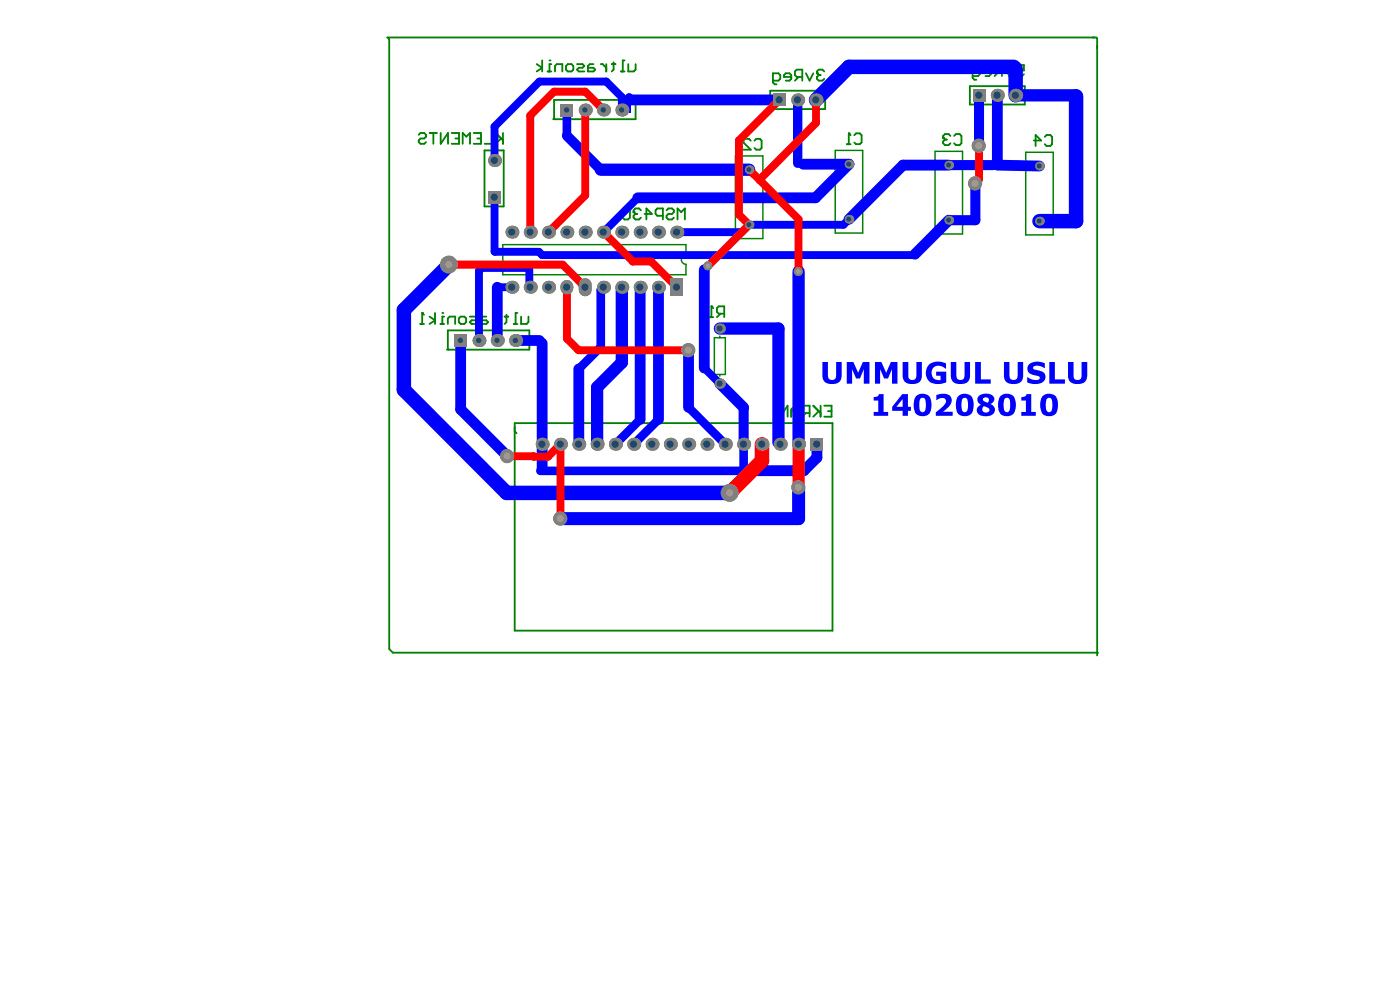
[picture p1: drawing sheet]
<svg xmlns="http://www.w3.org/2000/svg" width="371mm" height="262mm" viewBox="0 0 371 262" stroke-linecap="round" stroke-linejoin="round" font-family="sans-serif">
<path d="M128.4 39.8h5.1v14.9h-5.1zM146.6 31.6h21.9v-5.1h-21.6v4.8l.2 .3M204.2 24h14.5v4.9h-14.5zM252 36l-.5-.5h-1l-.5 .5v.5M252.9 36l.5-.5h1l.5 .5v1.9l-.5 .5h-1l-.5-.5M257.1 22.8h14.6v4.9h-14.6zM118.5 92.6h21.8v-5.1h-21.6v4.9l.3 .2M136.4 112.1h84.3v54.9h-84.3zM136.4 114.3l.5 .4M291.1 172.9h-187l-.9-1v-161.5l-.5-.5h187.9l.2 .3v163.4" fill="none" stroke="#008000" stroke-width=".49"/>
<path d="M221.4 39.8h7.3v21.9h-7.3zM194.9 41.3h7.3v21.9h-7.3zM247.9 40.1h7.3v21.9h-7.3zM271.9 40.3h7.3v21.9h-7.3zM181.8 67.6v-2.8h-48.5v8h48.5v-2.8M189.4 89.5h2.9v9.7h-2.9zM190.8 89v.5M190.8 99.2v.4" fill="none" stroke="#008000" stroke-width=".39"/>
<circle cx="250" cy="36.5" r=".24" fill="#008000"/>
<path d="M224.5 38.2h1M225 35.3v2.9M226.5 35.8l.4-.5h1l.5 .5v1.9l-.5 .5h-1l-.4-.5M250 36.5l.5 .5M250.5 37h.5M250.5 37l-.5 .5v.4l.5 .5h1l.5-.5" fill="none" stroke="#008000" stroke-width=".49"/>
<circle cx="225" cy="35.3" r=".24" fill="#008000"/>
<path d="M225 35.3l.5 .5M188.1 84h1M188.6 81.1v2.9M191 83.1l-1 .9M192 83.1h-1.5l-.5-.5v-1l.5-.5h1.5v2.9" fill="none" stroke="#008000" stroke-width=".49"/>
<circle cx="188.6" cy="81.1" r=".24" fill="#008000"/>
<path d="M274 37.2h2l-1.5-1.4v2.9M277 36.2l.4-.4h1l.5 .4v2l-.5 .5h-1l-.4-.5M169.9 55.7l-.5-.5h-1l-.4 .5v.5M170.9 56.7h1.9l-1.5-1.5v2.9M175.7 57.2h-1.4l-.5-.5v-1l.5-.5h1.4v2.9M176.7 55.7l.5-.5h.9l.5 .5v.5l-.5 .5h-.9l-.5 .5v.4l.5 .5h.9l.5-.5M179.6 58.1v-2.9l1 1 .9-1v2.9M188.6 81.1l.5 .5" fill="none" stroke="#008000" stroke-width=".49"/>
<circle cx="168" cy="56.2" r=".24" fill="#008000"/>
<g fill="none" stroke="#008000" stroke-width=".49">
<path d="M199 37.3l-.5-.5h-.9l-.5 .5v.4l1.9 1.9h-1.9M200 37.3l.5-.5h1l.4 .5v1.9l-.4 .4h-1l-.5-.4M165.5 55.2h1l.5 .5v1.9l-.5 .5h-1l-.5-.5v-1.9zM168 56.2l.4 .5M168.4 56.7h.5M168.4 56.7l-.4 .5v.4l.4 .5h1l.5-.5M116.8 85.8h.9M117.7 83.9h-.4v1.9M118.7 85.8v-1.5l.5-.4h1.5v1.9M122.1 83.9h1l.5 .4v1l-.5 .5h-1l-.5-.5v-1zM124.5 83.9h1.5l.5 .4-.5 .5h-1l-.5 .5 .5 .5h1.5M128.9 83.9h-1l-.4 .4v1.5h1.4l.5-.5-.5-.5h-1.4"/>
<path d="M130.9 83.9h.4l1 .9M132.3 83.9v1.9M133.8 83.9h.9M134.3 83.4v1.9l-.5 .5M136.2 85.8h1M137.2 82.9h-.5v2.9M138.1 83.9v1.9h1.5l.5-.5v-1.4"/>
</g>
<circle cx="117.3" cy="82.9" r=".24" fill="#008000"/>
<path d="M111.4 85.8h1M111.9 82.9v2.9M113.9 83.9l1.4 .9-1.4 1M115.3 82.9v2.9" fill="none" stroke="#008000" stroke-width=".49"/>
<circle cx="111.9" cy="82.9" r=".24" fill="#008000"/>
<g fill="none" stroke="#008000" stroke-width=".49">
<path d="M218.5 18.9l-.5-.5h-1l-.4 .5v.5M111 35.7l.5-.5h1l.4 .5v.5l-.4 .5h-1l-.5 .5v.5l.5 .4h1l.4-.4M113.9 35.2h2M114.9 35.2v2.9M116.8 35.2v2.9l2-2.9v2.9M119.7 35.2h2v2.9h-2M120.7 36.7h1M122.6 38.1v-2.9l1 1 1-1v2.9M125.6 35.2h1.9v2.9h-1.9M126.5 36.7h1M130.4 35.2v2.9h-1.9M131.4 35.2l1.9 2"/>
<path d="M132.8 36.7l-1.4 1.4M133.3 35.2v2.9M111.9 82.9l.5 .5"/>
</g>
<circle cx="216.6" cy="19.4" r=".24" fill="#008000"/>
<g fill="none" stroke="#008000" stroke-width=".49">
<path d="M145.2 18.9h.9M146.1 17h-.4v1.9M147.1 18.9v-1.4l.5-.5h1.5v1.9M150.5 17h1l.5 .5v.9l-.5 .5h-1l-.5-.5v-.9zM152.9 17h1.5l.5 .5-.5 .5h-1l-.5 .4 .5 .5h1.5M157.3 17h-1l-.4 .5v1.4h1.4l.5-.5-.5-.4h-1.4M159.3 17h.4l1 1M160.7 17v1.9M162.2 17h.9M162.7 16.5v1.9l-.5 .5M164.6 18.9h1M165.6 16h-.5v2.9"/>
<path d="M166.5 17v1.9h1.5l.5-.5v-1.4M213.6 19.4l1 2 1-2M216.6 19.4l.4 .5M217 19.9h.5M217 19.9l-.4 .5v.5l.4 .5h1l.5-.5M262.7 19.2h-2v-.5l.5-.5h1l.5 .5v1l-.5 .4h-1M264.6 19.2l-.9 .9M265.6 19.2h-1.5l-.4-.5v-1l.4-.5h1.5v2.9M266.6 18.2l.9 1.9 1-1.9M269.5 17.2h1.9v1.5l-.9-.5h-.5l-.5 .5v1l.5 .4h.9l.5-.4M204.9 21.4h1.5l.4-.5v-1l-.4-.5h-1.5v2.4l.5 .5h.5M209.8 20.4h-2v-.5l.5-.5h1l.5 .5v1l-.5 .5h-1"/>
<path d="M211.7 20.4l-1 1M212.7 20.4h-1.5l-.5-.5v-1l.5-.5h1.5v3M257.8 20.1h1.5l.5-.4v-1l-.5-.5h-1.5v2.4l.5 .5h.5"/>
</g>
<circle cx="145.7" cy="16" r=".24" fill="#008000"/>
<path d="M142.3 17l1.4 1-1.4 .9M143.7 16v2.9M206.8 107.4v3l2-3v3M209.8 108.9h1.9M209.8 110.4v-2l.9-1 1 1v2M213.6 109.4l-.9 1M214.6 109.4h-1.4l-.5-.5v-1l.5-.5h1.4v3M215.6 107.4l1.9 2M217 108.9l-1.4 1.5M217.5 107.4v3M218.5 107.4h1.9v3h-1.9M219.5 108.9h.9" fill="none" stroke="#008000" stroke-width=".49"/>
<path d="M181.8 67.6a1.22 1.22 0 0 0-1.2 1.2 1.22 1.22 0 0 0 1.2 1.2" fill="none" stroke="#008000" stroke-width=".39"/>
<g fill="none" stroke="#00f" stroke-width="2.1">
<path d="M268.8 17.7l.4 .5M164.8 29.1v-3.4l-4.1-4.1h-17.7l-11.9 11.9v9M167.5 26.5l-.7-.8-2 2M285 25.2l.3 .3M131.1 52.2l.1 14.5h11.6l.9 .9h98.8M169.1 52.4l-9.1 9.1M225.1 58.1l-1.5 1.4h-25l-2 2h-17.2M263.3 43.7h1.1M131.8 76.1h3.9M140.6 76.1l-.3-.3v-4.8h-12.6l-.7 .7v18.5M187.7 70.4l-1 1.1M211.7 71.7v.2"/>
<path d="M143 90.2l.7 .7M186.7 97.5l4.1 4.1"/>
</g>
<path d="M150.3 35.9l9 9M259.5 25.2v13.4M251.5 43.7h11.8M258.6 48.6v9.7h-7.1M197.1 107.9v9.8" fill="none" stroke="#00f" stroke-width="2.7"/>
<path d="M211.5 26.5v16.7" fill="none" stroke="#00f" stroke-width="2.5"/>
<path d="M150.3 29.1v6.8M160 76.1l-.7 .7v15.1l-5.9 5.8M169.7 111.1l-6.6 6.6M174.6 111.1l-6.6 6.6M182.5 107.9l9.8 9.8M197.1 117.7v7h-53.9" fill="none" stroke="#00f" stroke-width="2.3"/>
<g fill="none" stroke="#00f" stroke-width="2.9">
<path d="M167.5 26.5h39.1M264.4 25.2v17.4M212.9 43.5h12.2l-8.9 8.9h-47.1M251.5 43.7h-12.1l-14.3 14.4M251.5 58.3l-9 9M264.4 43.7l11.1 .3M131.8 76.1v14.1M169.7 76.1v35M174.6 76.1v35M186.7 71.5v26M122.1 90.2v18.2l12.4 12.4M136.7 90.2h6.3"/>
<path d="M143.7 90.9v33.3M153.4 97.7v20M182.5 92.8v15.1M190.8 101.6l6.3 6.3M216.6 117.7v3.5l-3.5 3.5h-15.9"/>
</g>
<path d="M268.8 17.7h-43.7l-8.8 8.8M269.2 18.2v7M285.3 25.5v33.1h-9.8M119.1 70.1l-12 12v21.2l27.2 27.2h59.2" fill="none" stroke="#00f" stroke-width="3.8"/>
<path d="M269.2 25.2h15.8M159.3 44.9h39.3M164.8 76.1v19.9l-6.5 6.6v15.1M211.7 71.9v45.8M190.8 87h15.6v30.2" fill="none" stroke="#00f" stroke-width="3.3"/>
<path d="M211.7 129.3v8.1h-63.1" fill="none" stroke="#00f" stroke-width="3.4"/>
<path d="M164.6 25.5h2.4v4.4h-2.4z" fill-rule="evenodd" fill="#00f"/>
<g fill="#00f">
<path d="M218 95.9h1.5v3.6a1.09 1.09 0 0 0 1.1 1.1 1.09 1.09 0 0 0 1.1-1.1v-3.6h1.4v3.7a2.23 2.23 0 0 1-2.9 2.1 2.02 2.02 0 0 1-2.2-2.1z"/>
<path d="M224.5 95.9h1.7l1.3 2.8 1.2-2.8h1.8v5.7h-1.5v-3.8l-1 2.4h-1.1l-1-2.4v3.8h-1.4z"/>
<path d="M231.9 95.9h1.7l1.3 2.8 1.3-2.8h1.7v5.7h-1.4v-3.8l-1.1 2.4h-1l-1.1-2.4v3.8h-1.4z"/>
<path d="M239.3 95.9h1.5v3.6a1.07 1.07 0 0 0 1.1 1.1 1.07 1.07 0 0 0 1-1.1v-3.6h1.5v3.7a2.25 2.25 0 0 1-3 2.1 2 2 0 0 1-2.1-2.1z"/>
<path d="M246.3 96.5a4.4 4.4 0 0 1 4.5-.2v1.3l-1.6-.7-1.3 .1a1.95 1.95 0 0 0-.9 2.3 1.95 1.95 0 0 0 2 1.4h.3v-1.2h-1.1v-1.1h2.6v2.9l-1.4 .4a3.1 3.1 0 0 1-3.6-1.4 3.1 3.1 0 0 1 .5-3.8z"/>
<path d="M252 95.9h1.5v3.6a1.09 1.09 0 0 0 1.1 1.1 1.09 1.09 0 0 0 1.1-1.1v-3.6h1.4v3.7a2.23 2.23 0 0 1-2.8 2.1l-.7-.1a1.9 1.9 0 0 1-1.6-2z"/>
<path d="M258.5 95.9h1.5v4.6h2.6v1.1h-4.1z"/>
<path d="M266.1 95.9h1.5v3.6a1.09 1.09 0 0 0 1.1 1.1 1.09 1.09 0 0 0 1.1-1.1v-3.6h1.4v3.7a2.23 2.23 0 0 1-2.8 2.1 2.02 2.02 0 0 1-2.3-2.1z"/>
<path d="M272.8 96.5l.9-.5 1-.2 2.3 .4v1.3l-1.3-.5a1.24 1.24 0 0 0-1.9 .5l.5 .4 1.3 .3a1.71 1.71 0 0 1 1.5 1.9 1.71 1.71 0 0 1-1.8 1.5l-1.4 .1-1.6-.4v-1.4l.3 .2a2.4 2.4 0 0 0 3 .1 .88 .88 0 0 0-1.1-.8h-.4a1.73 1.73 0 0 1-1.6-1 1.73 1.73 0 0 1 .3-1.9z"/>
<path d="M278.2 95.9h1.4v4.6h2.7v1.1h-4.1z"/>
<path d="M283.1 95.9h1.5v3.6a1.07 1.07 0 0 0 1 1.1 1.07 1.07 0 0 0 1.1-1.1v-3.6h1.5v3.8a2.12 2.12 0 0 1-2.7 2 2.04 2.04 0 0 1-2.4-2.1z"/>
<path d="M231.6 105.2a1.15 1.15 0 0 0 1.4-.8h1.2v4.7h1.2v1h-3.8v-1h1.2v-3h-1.2z"/>
<path d="M248.2 104.6l.4-.1a3.7 3.7 0 0 1 3.2 .3l.2 .2a2.58 2.58 0 0 1-1.2 3.4l-.8 .7h2.5v1h-4.4v-.9l1.4-1.2a1.91 1.91 0 0 0 1.1-2.3 1.84 1.84 0 0 0-2.4 .2z"/>
<path d="M270.7 105.2a1.15 1.15 0 0 0 1.4-.8h1.3v4.7h1.2v1h-3.9v-1h1.3v-3h-1.3z"/>
<path d="M239.2 104.4h1.5v3.3h.8v1.1h-.8v1.3h-1.4v-1.3h-2.8v-1.1zM239.3 105.7l-1.7 2h1.7z"/>
<path d="M242.9 104.9a2.43 2.43 0 0 1 2.7-.4 2.43 2.43 0 0 1 1.3 2.5 3.9 3.9 0 0 1-.6 2.5 2.46 2.46 0 0 1-2.9 .4 2.46 2.46 0 0 1-1.2-2.7v-.1a3.4 3.4 0 0 1 .7-2.2zM244.1 105.5l-.3 .5-.1 1.3a1.55 1.55 0 0 0 .9 1.9 1.44 1.44 0 0 0 .8-1.8v-.2a1.67 1.67 0 0 0-.7-1.8z"/>
<path d="M254.2 104.8a2.49 2.49 0 0 1 2.9-.1 2.49 2.49 0 0 1 1 2.6v.1a3 3 0 0 1-.8 2.3 2.38 2.38 0 0 1-2.7 .3 2.38 2.38 0 0 1-1.2-2.5 3.3 3.3 0 0 1 .8-2.7zM255.3 105.5l-.3 .5-.1 1.3a1.55 1.55 0 0 0 .8 1.9 1.73 1.73 0 0 0 .9-2.2 1.26 1.26 0 0 0-.9-1.6z"/>
<path d="M259.6 104.8l.8-.4a2.85 2.85 0 0 1 3.2 1 1.46 1.46 0 0 1-1 1.6 1.67 1.67 0 0 1 1.1 2 1.67 1.67 0 0 1-2 1.2 2.9 2.9 0 0 1-2.4-.7 1.46 1.46 0 0 1 .7-2.3 1.42 1.42 0 0 1-.4-2.4zM260.7 105.4a.7 .7 0 0 0 0 .8 .7 .7 0 0 0 .7 .3 .52 .52 0 0 0 .6 0 .52 .52 0 0 0 .1-.7 .88 .88 0 0 0-1.4-.4zM260.8 107.5a.94 .94 0 0 0 .1 1.7 .94 .94 0 0 0 1.3-.9z"/>
<path d="M265.3 104.8a2.45 2.45 0 0 1 2.9-.2 2.45 2.45 0 0 1 1.1 2.7l-.2 1.2a2.34 2.34 0 0 1-2.7 1.7 2.34 2.34 0 0 1-1.8-2.7 4.1 4.1 0 0 1 .7-2.7zM266.4 105.5l-.3 .6-.1 1.2a1.49 1.49 0 0 0 .9 1.9 1.21 1.21 0 0 0 .9-1.6v-.4a1.37 1.37 0 0 0-.9-1.8z"/>
<path d="M276.5 104.8a2.47 2.47 0 0 1 2.9-.2 2.47 2.47 0 0 1 1.1 2.7l-.2 1.2a2.35 2.35 0 0 1-3.7 1.3 4.4 4.4 0 0 1-.1-5zM277.6 105.5l-.3 .5-.1 1.3a1.51 1.51 0 0 0 .9 1.9 1.64 1.64 0 0 0 .9-2 1.46 1.46 0 0 0-.9-1.8z"/>
</g>
<circle cx="211.6" cy="129.1" r="1.87" fill="#808080"/>
<circle cx="211.6" cy="129.1" r=".95" fill="#a6968d"/>
<circle cx="148.5" cy="137.3" r="1.87" fill="#808080"/>
<circle cx="148.5" cy="137.3" r=".95" fill="#a6968d"/>
<circle cx="134.4" cy="120.8" r="1.87" fill="#808080"/>
<circle cx="134.4" cy="120.8" r=".95" fill="#a6968d"/>
<circle cx="187.6" cy="70.4" r="1.19" fill="#808080"/>
<circle cx="187.6" cy="70.4" r=".66" fill="#a6968d"/>
<circle cx="211.6" cy="71.9" r="1.19" fill="#808080"/>
<circle cx="211.6" cy="71.9" r=".66" fill="#a6968d"/>
<circle cx="193.4" cy="130.5" r="2.36" fill="#808080"/>
<circle cx="193.4" cy="130.5" r=".95" fill="#a6968d"/>
<circle cx="119" cy="70.1" r="2.36" fill="#808080"/>
<circle cx="119" cy="70.1" r=".95" fill="#a6968d"/>
<circle cx="258.5" cy="48.6" r="1.87" fill="#808080"/>
<circle cx="258.5" cy="48.6" r=".95" fill="#a6968d"/>
<circle cx="259.5" cy="38.6" r="1.87" fill="#808080"/>
<circle cx="259.5" cy="38.6" r=".95" fill="#a6968d"/>
<circle cx="182.4" cy="92.7" r="1.87" fill="#808080"/>
<circle cx="182.4" cy="92.7" r=".95" fill="#a6968d"/>
<circle cx="275.5" cy="58.6" r="1.14" fill="#808080"/>
<circle cx="275.5" cy="58.5" r=".66" fill="#1f4769"/>
<circle cx="251.5" cy="58.3" r="1.14" fill="#808080"/>
<circle cx="251.4" cy="58.3" r=".66" fill="#1f4769"/>
<circle cx="225.1" cy="58.1" r="1.14" fill="#808080"/>
<circle cx="225" cy="58.1" r=".66" fill="#1f4769"/>
<circle cx="131.1" cy="42.5" r="1.72" fill="#808080"/>
<circle cx="131" cy="42.5" r=".95" fill="#1f4769"/>
<circle cx="275.5" cy="44" r="1.14" fill="#808080"/>
<circle cx="275.5" cy="44" r=".66" fill="#1f4769"/>
<circle cx="264.4" cy="25.2" r="1.72" fill="#808080"/>
<circle cx="264.3" cy="25.2" r=".95" fill="#1f4769"/>
<circle cx="269.2" cy="25.2" r="1.72" fill="#808080"/>
<circle cx="269.2" cy="25.2" r=".95" fill="#1f4769"/>
<circle cx="251.5" cy="43.7" r="1.14" fill="#808080"/>
<circle cx="251.4" cy="43.7" r=".66" fill="#1f4769"/>
<path d="M257.8 23.5h3.4v3.5h-3.4z" fill-rule="evenodd" fill="#808080"/>
<circle cx="259.5" cy="25.2" r=".95" fill="#1f4769"/>
<circle cx="225.1" cy="43.5" r="1.14" fill="#808080"/>
<circle cx="225" cy="43.5" r=".66" fill="#1f4769"/>
<circle cx="211.7" cy="117.7" r="1.72" fill="#808080"/>
<circle cx="211.6" cy="117.6" r=".95" fill="#1f4769"/>
<circle cx="206.8" cy="117.7" r="1.72" fill="#808080"/>
<circle cx="206.8" cy="117.6" r=".95" fill="#1f4769"/>
<circle cx="211.5" cy="26.5" r="1.72" fill="#808080"/>
<circle cx="211.4" cy="26.4" r=".95" fill="#1f4769"/>
<path d="M204.9 24.8h3.4v3.4h-3.4z" fill-rule="evenodd" fill="#808080"/>
<circle cx="206.5" cy="26.4" r=".95" fill="#1f4769"/>
<circle cx="197.1" cy="117.7" r="1.72" fill="#808080"/>
<circle cx="197.1" cy="117.6" r=".95" fill="#1f4769"/>
<circle cx="192.3" cy="117.7" r="1.72" fill="#808080"/>
<circle cx="192.2" cy="117.6" r=".95" fill="#1f4769"/>
<circle cx="187.4" cy="117.7" r="1.72" fill="#808080"/>
<circle cx="187.3" cy="117.6" r=".95" fill="#1f4769"/>
<circle cx="190.8" cy="101.6" r="1.34" fill="#808080"/>
<circle cx="190.7" cy="101.6" r=".8" fill="#1f4769"/>
<circle cx="190.8" cy="87" r="1.34" fill="#808080"/>
<circle cx="190.7" cy="87" r=".8" fill="#1f4769"/>
<circle cx="198.6" cy="59.5" r="1.14" fill="#808080"/>
<circle cx="198.5" cy="59.5" r=".66" fill="#1f4769"/>
<circle cx="198.6" cy="44.9" r="1.14" fill="#808080"/>
<circle cx="198.5" cy="44.9" r=".66" fill="#1f4769"/>
<circle cx="182.6" cy="117.7" r="1.72" fill="#808080"/>
<circle cx="182.5" cy="117.6" r=".95" fill="#1f4769"/>
<circle cx="177.7" cy="117.7" r="1.72" fill="#808080"/>
<circle cx="177.6" cy="117.6" r=".95" fill="#1f4769"/>
<circle cx="172.9" cy="117.7" r="1.72" fill="#808080"/>
<circle cx="172.8" cy="117.6" r=".95" fill="#1f4769"/>
<circle cx="163.1" cy="117.7" r="1.72" fill="#808080"/>
<circle cx="163.1" cy="117.6" r=".95" fill="#1f4769"/>
<circle cx="158.3" cy="117.7" r="1.72" fill="#808080"/>
<circle cx="158.2" cy="117.6" r=".95" fill="#1f4769"/>
<circle cx="148.6" cy="117.7" r="1.72" fill="#808080"/>
<circle cx="148.5" cy="117.6" r=".95" fill="#1f4769"/>
<circle cx="143.7" cy="117.7" r="1.72" fill="#808080"/>
<circle cx="143.6" cy="117.6" r=".95" fill="#1f4769"/>
<circle cx="127" cy="90.2" r="1.72" fill="#808080"/>
<circle cx="126.9" cy="90.2" r=".7" fill="#1f4769"/>
<circle cx="131.8" cy="90.2" r="1.72" fill="#808080"/>
<circle cx="131.8" cy="90.2" r=".7" fill="#1f4769"/>
<path d="M129.4 50.5h3.4v3.4h-3.4z" fill-rule="evenodd" fill="#808080"/>
<circle cx="131" cy="52.2" r=".95" fill="#1f4769"/>
<path d="M177.7 73.7h3.4v4.8h-3.4z" fill-rule="evenodd" fill="#808080"/>
<circle cx="179.3" cy="76.1" r=".95" fill="#1f4769"/>
<circle cx="174.6" cy="76.1" r="1.72" fill="#808080"/>
<circle cx="174.5" cy="76.1" r=".95" fill="#1f4769"/>
<circle cx="179.4" cy="61.5" r="1.72" fill="#808080"/>
<circle cx="179.3" cy="61.5" r=".95" fill="#1f4769"/>
<circle cx="174.6" cy="61.5" r="1.72" fill="#808080"/>
<circle cx="174.5" cy="61.5" r=".95" fill="#1f4769"/>
<circle cx="164.8" cy="76.1" r="1.72" fill="#808080"/>
<circle cx="164.8" cy="76.1" r=".95" fill="#1f4769"/>
<circle cx="160" cy="76.1" r="1.72" fill="#808080"/>
<circle cx="159.9" cy="76.1" r=".95" fill="#1f4769"/>
<circle cx="164.8" cy="61.5" r="1.72" fill="#808080"/>
<circle cx="164.8" cy="61.5" r=".95" fill="#1f4769"/>
<circle cx="160" cy="61.5" r="1.72" fill="#808080"/>
<circle cx="159.9" cy="61.5" r=".95" fill="#1f4769"/>
<circle cx="160" cy="29.1" r="1.72" fill="#808080"/>
<circle cx="159.9" cy="29.1" r=".7" fill="#1f4769"/>
<circle cx="164.8" cy="29.1" r="1.72" fill="#808080"/>
<circle cx="164.8" cy="29.1" r=".7" fill="#1f4769"/>
<path d="M150.3 75.9v.4" fill="none" stroke="#808080" stroke-width="3.4"/>
<circle cx="150.2" cy="76.1" r=".95" fill="#1f4769"/>
<circle cx="145.4" cy="76.1" r="1.72" fill="#808080"/>
<circle cx="145.3" cy="76.1" r=".95" fill="#1f4769"/>
<circle cx="140.6" cy="76.1" r="1.72" fill="#808080"/>
<circle cx="140.5" cy="76.1" r=".95" fill="#1f4769"/>
<circle cx="150.3" cy="61.5" r="1.72" fill="#808080"/>
<circle cx="150.2" cy="61.5" r=".95" fill="#1f4769"/>
<circle cx="145.4" cy="61.5" r="1.72" fill="#808080"/>
<circle cx="145.3" cy="61.5" r=".95" fill="#1f4769"/>
<circle cx="140.6" cy="61.5" r="1.72" fill="#808080"/>
<circle cx="140.5" cy="61.5" r=".95" fill="#1f4769"/>
<path d="M148.6 27.4h3.4v3.4h-3.4z" fill-rule="evenodd" fill="#808080"/>
<circle cx="150.2" cy="29.1" r=".7" fill="#1f4769"/>
<circle cx="135.7" cy="76.1" r="1.72" fill="#808080"/>
<circle cx="135.6" cy="76.1" r=".95" fill="#1f4769"/>
<circle cx="135.7" cy="61.5" r="1.72" fill="#808080"/>
<circle cx="135.6" cy="61.5" r=".95" fill="#1f4769"/>
<path d="M214.9 116h3.4v3.4h-3.4z" fill-rule="evenodd" fill="#808080"/>
<circle cx="216.5" cy="117.6" r=".95" fill="#1f4769"/>
<circle cx="216.3" cy="26.5" r="1.72" fill="#808080"/>
<circle cx="216.2" cy="26.4" r=".95" fill="#1f4769"/>
<circle cx="202" cy="117.7" r="1.72" fill="#808080"/>
<circle cx="201.9" cy="117.6" r=".95" fill="#1f4769"/>
<circle cx="168" cy="117.7" r="1.72" fill="#808080"/>
<circle cx="167.9" cy="117.6" r=".95" fill="#1f4769"/>
<circle cx="153.4" cy="117.7" r="1.72" fill="#808080"/>
<circle cx="153.4" cy="117.6" r=".95" fill="#1f4769"/>
<path d="M120.4 88.5h3.4v3.4h-3.4z" fill-rule="evenodd" fill="#808080"/>
<circle cx="122" cy="90.2" r=".7" fill="#1f4769"/>
<circle cx="136.7" cy="90.2" r="1.72" fill="#808080"/>
<circle cx="136.6" cy="90.2" r=".7" fill="#1f4769"/>
<circle cx="169.7" cy="76.1" r="1.72" fill="#808080"/>
<circle cx="169.6" cy="76.1" r=".95" fill="#1f4769"/>
<path d="M155.1 75.4v1.4" fill="none" stroke="#808080" stroke-width="3.4"/>
<circle cx="155.1" cy="76.1" r=".95" fill="#1f4769"/>
<circle cx="169.7" cy="61.5" r="1.72" fill="#808080"/>
<circle cx="169.6" cy="61.5" r=".95" fill="#1f4769"/>
<circle cx="155.1" cy="61.5" r="1.72" fill="#808080"/>
<circle cx="155.1" cy="61.5" r=".95" fill="#1f4769"/>
<circle cx="155.1" cy="29.1" r="1.72" fill="#808080"/>
<circle cx="155.1" cy="29.1" r=".7" fill="#1f4769"/>
<path d="M155.1 29.1v22.7l-9.7 9.7M160 29.1l-4.9-4.8h-8.2l-6.3 6.3v30.9M206.6 26.5l-10.7 10.7v19.6l2.7 2.7-10.9 10.9M216.3 26.5v6l-14.9 15v.2M259.5 38.6v9M198.6 44.9l2.8 2.8M201.4 47.7l10.3 10.4v13.8M119.1 70.1h30.1l5.9 6M150.3 76.1v13.6l3 3.1h29.2M160 61.5l7.8 7.8h4.8l6.8 6.8M134.5 120.8l10.8 .2 3.3-3.3v19.7" fill="none" stroke="#f00" stroke-width="2.1"/>
<path d="M211.7 117.7v11.4" fill="none" stroke="#f00" stroke-width="3.3"/>
<path d="M202 117.7v4.3l-8.5 8.5" fill="none" stroke="#f00" stroke-width="3.8"/>
<circle cx="211.6" cy="129.1" r="1.87" fill="#808080"/>
<circle cx="211.6" cy="129.1" r=".95" fill="#a6968d"/>
<circle cx="148.5" cy="137.3" r="1.87" fill="#808080"/>
<circle cx="148.5" cy="137.3" r=".95" fill="#a6968d"/>
<circle cx="134.4" cy="120.8" r="1.87" fill="#808080"/>
<circle cx="134.4" cy="120.8" r=".95" fill="#a6968d"/>
<circle cx="187.6" cy="70.4" r="1.19" fill="#808080"/>
<circle cx="187.6" cy="70.4" r=".66" fill="#a6968d"/>
<circle cx="211.6" cy="71.9" r="1.19" fill="#808080"/>
<circle cx="211.6" cy="71.9" r=".66" fill="#a6968d"/>
<circle cx="193.4" cy="130.5" r="2.36" fill="#808080"/>
<circle cx="193.4" cy="130.5" r=".95" fill="#a6968d"/>
<circle cx="119" cy="70.1" r="2.36" fill="#808080"/>
<circle cx="119" cy="70.1" r=".95" fill="#a6968d"/>
<circle cx="258.5" cy="48.6" r="1.87" fill="#808080"/>
<circle cx="258.5" cy="48.6" r=".95" fill="#a6968d"/>
<circle cx="259.5" cy="38.6" r="1.87" fill="#808080"/>
<circle cx="259.5" cy="38.6" r=".95" fill="#a6968d"/>
<circle cx="182.4" cy="92.7" r="1.87" fill="#808080"/>
<circle cx="182.4" cy="92.7" r=".95" fill="#a6968d"/>
<circle cx="275.5" cy="58.6" r="1.14" fill="#808080"/>
<circle cx="275.5" cy="58.5" r=".66" fill="#1f4769"/>
<circle cx="251.5" cy="58.3" r="1.14" fill="#808080"/>
<circle cx="251.4" cy="58.3" r=".66" fill="#1f4769"/>
<circle cx="225.1" cy="58.1" r="1.14" fill="#808080"/>
<circle cx="225" cy="58.1" r=".66" fill="#1f4769"/>
<circle cx="131.1" cy="42.5" r="1.72" fill="#808080"/>
<circle cx="131" cy="42.5" r=".95" fill="#1f4769"/>
<circle cx="275.5" cy="44" r="1.14" fill="#808080"/>
<circle cx="275.5" cy="44" r=".66" fill="#1f4769"/>
<circle cx="264.4" cy="25.2" r="1.72" fill="#808080"/>
<circle cx="264.3" cy="25.2" r=".95" fill="#1f4769"/>
<circle cx="269.2" cy="25.2" r="1.72" fill="#808080"/>
<circle cx="269.2" cy="25.2" r=".95" fill="#1f4769"/>
<circle cx="251.5" cy="43.7" r="1.14" fill="#808080"/>
<circle cx="251.4" cy="43.7" r=".66" fill="#1f4769"/>
<path d="M257.8 23.5h3.4v3.5h-3.4z" fill-rule="evenodd" fill="#808080"/>
<circle cx="259.5" cy="25.2" r=".95" fill="#1f4769"/>
<circle cx="225.1" cy="43.5" r="1.14" fill="#808080"/>
<circle cx="225" cy="43.5" r=".66" fill="#1f4769"/>
<circle cx="211.7" cy="117.7" r="1.72" fill="#808080"/>
<circle cx="211.6" cy="117.6" r=".95" fill="#1f4769"/>
<circle cx="206.8" cy="117.7" r="1.72" fill="#808080"/>
<circle cx="206.8" cy="117.6" r=".95" fill="#1f4769"/>
<circle cx="211.5" cy="26.5" r="1.72" fill="#808080"/>
<circle cx="211.4" cy="26.4" r=".95" fill="#1f4769"/>
<path d="M204.9 24.8h3.4v3.4h-3.4z" fill-rule="evenodd" fill="#808080"/>
<circle cx="206.5" cy="26.4" r=".95" fill="#1f4769"/>
<circle cx="197.1" cy="117.7" r="1.72" fill="#808080"/>
<circle cx="197.1" cy="117.6" r=".95" fill="#1f4769"/>
<circle cx="192.3" cy="117.7" r="1.72" fill="#808080"/>
<circle cx="192.2" cy="117.6" r=".95" fill="#1f4769"/>
<circle cx="187.4" cy="117.7" r="1.72" fill="#808080"/>
<circle cx="187.3" cy="117.6" r=".95" fill="#1f4769"/>
<circle cx="190.8" cy="101.6" r="1.34" fill="#808080"/>
<circle cx="190.7" cy="101.6" r=".8" fill="#1f4769"/>
<circle cx="190.8" cy="87" r="1.34" fill="#808080"/>
<circle cx="190.7" cy="87" r=".8" fill="#1f4769"/>
<circle cx="198.6" cy="59.5" r="1.14" fill="#808080"/>
<circle cx="198.5" cy="59.5" r=".66" fill="#1f4769"/>
<circle cx="198.6" cy="44.9" r="1.14" fill="#808080"/>
<circle cx="198.5" cy="44.9" r=".66" fill="#1f4769"/>
<circle cx="182.6" cy="117.7" r="1.72" fill="#808080"/>
<circle cx="182.5" cy="117.6" r=".95" fill="#1f4769"/>
<circle cx="177.7" cy="117.7" r="1.72" fill="#808080"/>
<circle cx="177.6" cy="117.6" r=".95" fill="#1f4769"/>
<circle cx="172.9" cy="117.7" r="1.72" fill="#808080"/>
<circle cx="172.8" cy="117.6" r=".95" fill="#1f4769"/>
<circle cx="163.1" cy="117.7" r="1.72" fill="#808080"/>
<circle cx="163.1" cy="117.6" r=".95" fill="#1f4769"/>
<circle cx="158.3" cy="117.7" r="1.72" fill="#808080"/>
<circle cx="158.2" cy="117.6" r=".95" fill="#1f4769"/>
<circle cx="148.6" cy="117.7" r="1.72" fill="#808080"/>
<circle cx="148.5" cy="117.6" r=".95" fill="#1f4769"/>
<circle cx="143.7" cy="117.7" r="1.72" fill="#808080"/>
<circle cx="143.6" cy="117.6" r=".95" fill="#1f4769"/>
<circle cx="127" cy="90.2" r="1.72" fill="#808080"/>
<circle cx="126.9" cy="90.2" r=".7" fill="#1f4769"/>
<circle cx="131.8" cy="90.2" r="1.72" fill="#808080"/>
<circle cx="131.8" cy="90.2" r=".7" fill="#1f4769"/>
<path d="M129.4 50.5h3.4v3.4h-3.4z" fill-rule="evenodd" fill="#808080"/>
<circle cx="131" cy="52.2" r=".95" fill="#1f4769"/>
<path d="M177.7 73.7h3.4v4.8h-3.4z" fill-rule="evenodd" fill="#808080"/>
<circle cx="179.3" cy="76.1" r=".95" fill="#1f4769"/>
<circle cx="174.6" cy="76.1" r="1.72" fill="#808080"/>
<circle cx="174.5" cy="76.1" r=".95" fill="#1f4769"/>
<circle cx="179.4" cy="61.5" r="1.72" fill="#808080"/>
<circle cx="179.3" cy="61.5" r=".95" fill="#1f4769"/>
<circle cx="174.6" cy="61.5" r="1.72" fill="#808080"/>
<circle cx="174.5" cy="61.5" r=".95" fill="#1f4769"/>
<circle cx="164.8" cy="76.1" r="1.72" fill="#808080"/>
<circle cx="164.8" cy="76.1" r=".95" fill="#1f4769"/>
<circle cx="160" cy="76.1" r="1.72" fill="#808080"/>
<circle cx="159.9" cy="76.1" r=".95" fill="#1f4769"/>
<circle cx="164.8" cy="61.5" r="1.72" fill="#808080"/>
<circle cx="164.8" cy="61.5" r=".95" fill="#1f4769"/>
<circle cx="160" cy="61.5" r="1.72" fill="#808080"/>
<circle cx="159.9" cy="61.5" r=".95" fill="#1f4769"/>
<circle cx="160" cy="29.1" r="1.72" fill="#808080"/>
<circle cx="159.9" cy="29.1" r=".7" fill="#1f4769"/>
<circle cx="164.8" cy="29.1" r="1.72" fill="#808080"/>
<circle cx="164.8" cy="29.1" r=".7" fill="#1f4769"/>
<path d="M150.3 75.9v.4" fill="none" stroke="#808080" stroke-width="3.4"/>
<circle cx="150.2" cy="76.1" r=".95" fill="#1f4769"/>
<circle cx="145.4" cy="76.1" r="1.72" fill="#808080"/>
<circle cx="145.3" cy="76.1" r=".95" fill="#1f4769"/>
<circle cx="140.6" cy="76.1" r="1.72" fill="#808080"/>
<circle cx="140.5" cy="76.1" r=".95" fill="#1f4769"/>
<circle cx="150.3" cy="61.5" r="1.72" fill="#808080"/>
<circle cx="150.2" cy="61.5" r=".95" fill="#1f4769"/>
<circle cx="145.4" cy="61.5" r="1.72" fill="#808080"/>
<circle cx="145.3" cy="61.5" r=".95" fill="#1f4769"/>
<circle cx="140.6" cy="61.5" r="1.72" fill="#808080"/>
<circle cx="140.5" cy="61.5" r=".95" fill="#1f4769"/>
<path d="M148.6 27.4h3.4v3.4h-3.4z" fill-rule="evenodd" fill="#808080"/>
<circle cx="150.2" cy="29.1" r=".7" fill="#1f4769"/>
<circle cx="135.7" cy="76.1" r="1.72" fill="#808080"/>
<circle cx="135.6" cy="76.1" r=".95" fill="#1f4769"/>
<circle cx="135.7" cy="61.5" r="1.72" fill="#808080"/>
<circle cx="135.6" cy="61.5" r=".95" fill="#1f4769"/>
<path d="M214.9 116h3.4v3.4h-3.4z" fill-rule="evenodd" fill="#808080"/>
<circle cx="216.5" cy="117.6" r=".95" fill="#1f4769"/>
<circle cx="216.3" cy="26.5" r="1.72" fill="#808080"/>
<circle cx="216.2" cy="26.4" r=".95" fill="#1f4769"/>
<circle cx="202" cy="117.7" r="1.72" fill="#808080"/>
<circle cx="201.9" cy="117.6" r=".95" fill="#1f4769"/>
<circle cx="168" cy="117.7" r="1.72" fill="#808080"/>
<circle cx="167.9" cy="117.6" r=".95" fill="#1f4769"/>
<circle cx="153.4" cy="117.7" r="1.72" fill="#808080"/>
<circle cx="153.4" cy="117.6" r=".95" fill="#1f4769"/>
<path d="M120.4 88.5h3.4v3.4h-3.4z" fill-rule="evenodd" fill="#808080"/>
<circle cx="122" cy="90.2" r=".7" fill="#1f4769"/>
<circle cx="136.7" cy="90.2" r="1.72" fill="#808080"/>
<circle cx="136.6" cy="90.2" r=".7" fill="#1f4769"/>
<circle cx="169.7" cy="76.1" r="1.72" fill="#808080"/>
<circle cx="169.6" cy="76.1" r=".95" fill="#1f4769"/>
<path d="M155.1 75.4v1.4" fill="none" stroke="#808080" stroke-width="3.4"/>
<circle cx="155.1" cy="76.1" r=".95" fill="#1f4769"/>
<circle cx="169.7" cy="61.5" r="1.72" fill="#808080"/>
<circle cx="169.6" cy="61.5" r=".95" fill="#1f4769"/>
<circle cx="155.1" cy="61.5" r="1.72" fill="#808080"/>
<circle cx="155.1" cy="61.5" r=".95" fill="#1f4769"/>
<circle cx="155.1" cy="29.1" r="1.72" fill="#808080"/>
<circle cx="155.1" cy="29.1" r=".7" fill="#1f4769"/>
</svg>
